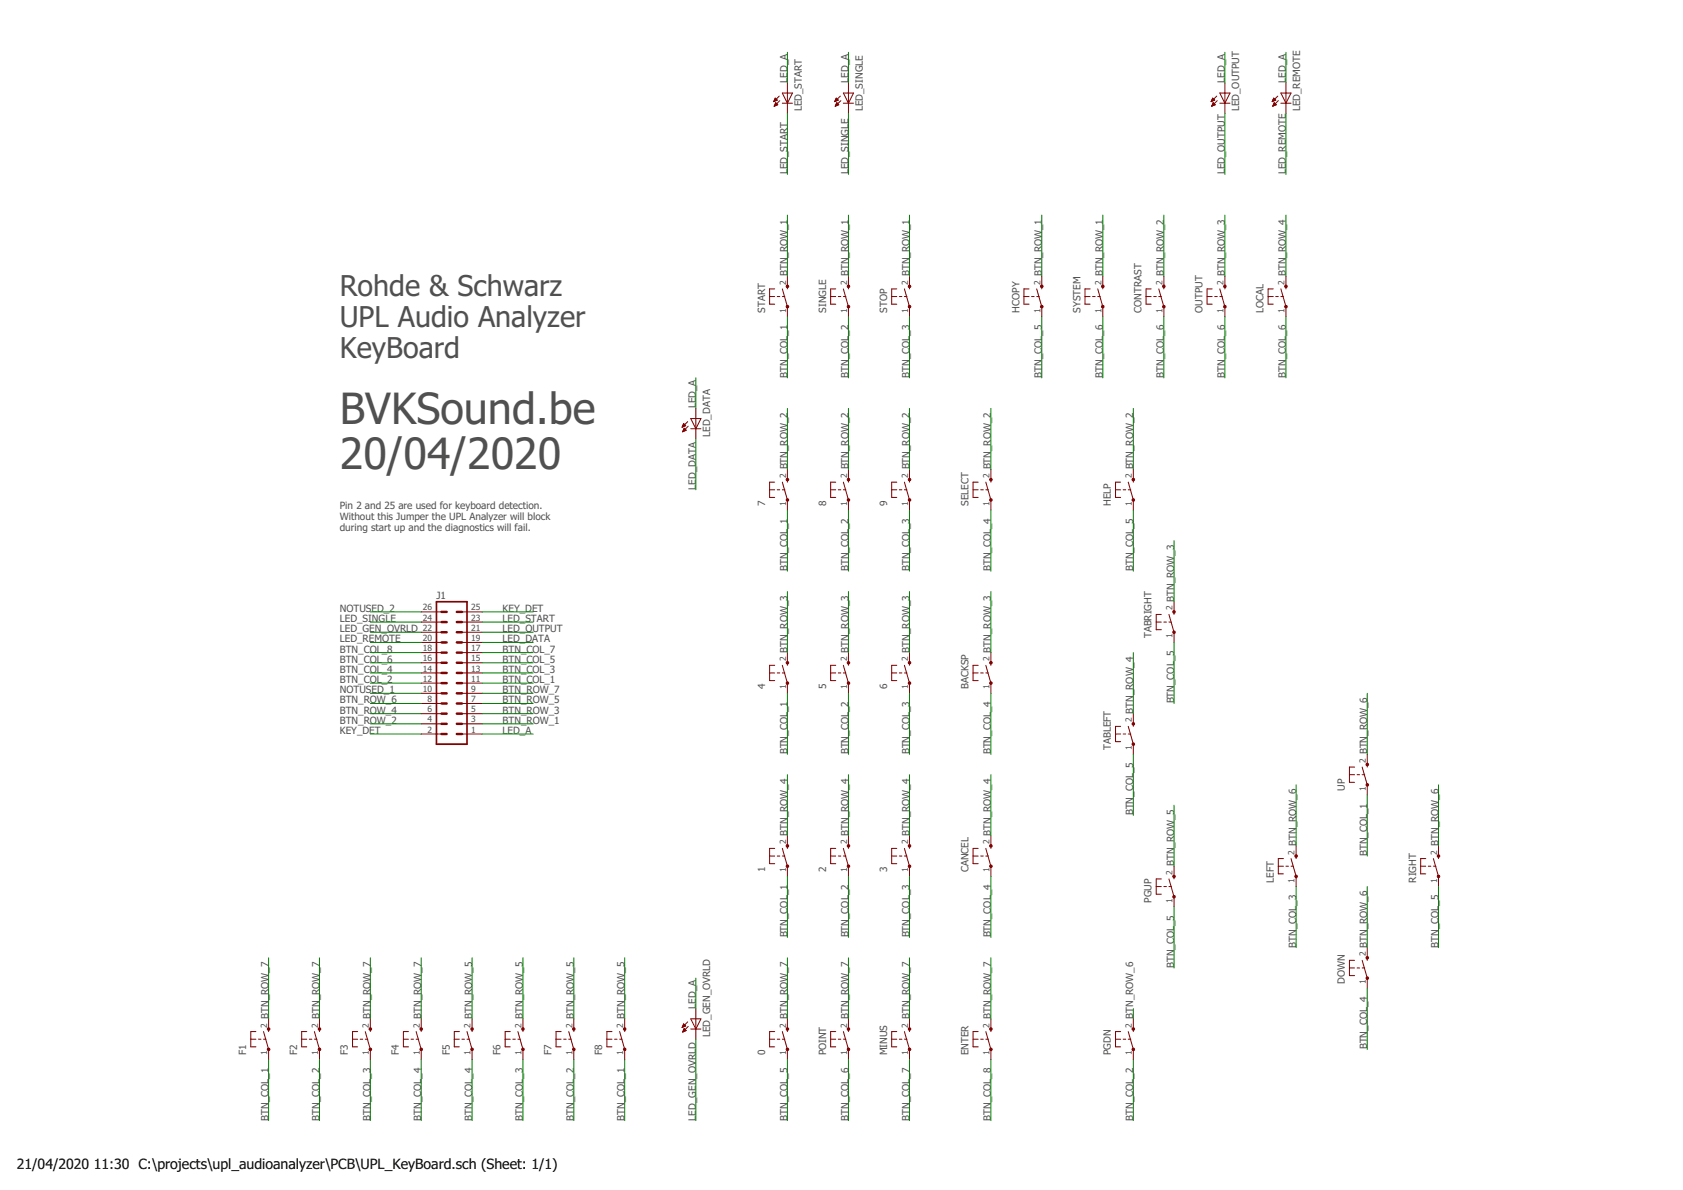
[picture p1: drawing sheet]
<svg xmlns="http://www.w3.org/2000/svg" width="420mm" height="297mm" viewBox="0 0 420 297" stroke-linecap="round" stroke-linejoin="round" font-family="sans-serif">
<defs><g id="words">
<g font-size="10.8" fill="#505050">
<text x="84.8" y="105.8">BVKSound.be</text>
<text x="84.8" y="117.2">20/04/2020</text>
</g>
<g font-size="7.2" fill="#505050">
<text x="84.8" y="74">Rohde &amp; Schwarz</text>
<text x="84.8" y="81.6">UPL Audio Analyzer</text>
<text x="84.8" y="89.2">KeyBoard</text>
</g>
<g font-size="3.5">
<text x="4.2" y="291.8">21/04/2020</text>
<text x="23.4" y="291.8">11:30 C:\projects\upl_audioanalyzer\PCB\UPL_KeyBoard.sch (Sheet: 1/1)</text>
</g>
<g font-size="2.5" fill="#505050">
<text x="196.6" y="20.7" transform="rotate(-90 196.6 20.7)">LED_A</text>
<text x="211.8" y="20.7" transform="rotate(-90 211.8 20.7)">LED_A</text>
<text x="305.8" y="20.7" transform="rotate(-90 305.8 20.7)">LED_A</text>
<text x="321" y="20.7" transform="rotate(-90 321 20.7)">LED_A</text>
<text x="200.1" y="27.8" transform="rotate(-90 200.1 27.8)">LED_START</text>
<text x="215.4" y="27.8" transform="rotate(-90 215.4 27.8)">LED_SINGLE</text>
<text x="309.3" y="27.8" transform="rotate(-90 309.3 27.8)">LED_OUTPUT</text>
<text x="324.6" y="27.8" transform="rotate(-90 324.6 27.8)">LED_REMOTE</text>
<text x="196.6" y="43.5" transform="rotate(-90 196.6 43.5)">LED_START</text>
<text x="211.8" y="43.5" transform="rotate(-90 211.8 43.5)">LED_SINGLE</text>
<text x="305.8" y="43.5" transform="rotate(-90 305.8 43.5)">LED_OUTPUT</text>
<text x="321" y="43.5" transform="rotate(-90 321 43.5)">LED_REMOTE</text>
<text x="196.6" y="68.9" transform="rotate(-90 196.6 68.9)">BTN_ROW_1</text>
<text x="211.8" y="68.9" transform="rotate(-90 211.8 68.9)">BTN_ROW_1</text>
<text x="227.1" y="68.9" transform="rotate(-90 227.1 68.9)">BTN_ROW_1</text>
<text x="260.1" y="68.9" transform="rotate(-90 260.1 68.9)">BTN_ROW_1</text>
<text x="275.3" y="68.9" transform="rotate(-90 275.3 68.9)">BTN_ROW_1</text>
<text x="290.5" y="68.9" transform="rotate(-90 290.5 68.9)">BTN_ROW_2</text>
<text x="305.8" y="68.9" transform="rotate(-90 305.8 68.9)">BTN_ROW_3</text>
<text x="321" y="68.9" transform="rotate(-90 321 68.9)">BTN_ROW_4</text>
<text x="191" y="78.1" transform="rotate(-90 191 78.1)">START</text>
<text x="206.2" y="78.1" transform="rotate(-90 206.2 78.1)">SINGLE</text>
<text x="221.5" y="78.1" transform="rotate(-90 221.5 78.1)">STOP</text>
<text x="254.5" y="78.1" transform="rotate(-90 254.5 78.1)">HCOPY</text>
<text x="269.7" y="78.1" transform="rotate(-90 269.7 78.1)">SYSTEM</text>
<text x="285" y="78.1" transform="rotate(-90 285 78.1)">CONTRAST</text>
<text x="300.2" y="78.1" transform="rotate(-90 300.2 78.1)">OUTPUT</text>
<text x="315.4" y="78.1" transform="rotate(-90 315.4 78.1)">LOCAL</text>
<text x="196.6" y="94.3" transform="rotate(-90 196.6 94.3)">BTN_COL_1</text>
<text x="211.8" y="94.3" transform="rotate(-90 211.8 94.3)">BTN_COL_2</text>
<text x="227.1" y="94.3" transform="rotate(-90 227.1 94.3)">BTN_COL_3</text>
<text x="260.1" y="94.3" transform="rotate(-90 260.1 94.3)">BTN_COL_5</text>
<text x="275.3" y="94.3" transform="rotate(-90 275.3 94.3)">BTN_COL_6</text>
<text x="290.5" y="94.3" transform="rotate(-90 290.5 94.3)">BTN_COL_6</text>
<text x="305.8" y="94.3" transform="rotate(-90 305.8 94.3)">BTN_COL_6</text>
<text x="321" y="94.3" transform="rotate(-90 321 94.3)">BTN_COL_6</text>
<text x="173.7" y="101.9" transform="rotate(-90 173.7 101.9)">LED_A</text>
<text x="177.3" y="109.1" transform="rotate(-90 177.3 109.1)">LED_DATA</text>
<text x="196.6" y="117.2" transform="rotate(-90 196.6 117.2)">BTN_ROW_2</text>
<text x="211.8" y="117.2" transform="rotate(-90 211.8 117.2)">BTN_ROW_2</text>
<text x="227.1" y="117.2" transform="rotate(-90 227.1 117.2)">BTN_ROW_2</text>
<text x="247.4" y="117.2" transform="rotate(-90 247.4 117.2)">BTN_ROW_2</text>
<text x="282.9" y="117.2" transform="rotate(-90 282.9 117.2)">BTN_ROW_2</text>
<text x="173.7" y="122.3" transform="rotate(-90 173.7 122.3)">LED_DATA</text>
<text x="84.8" y="127.1">Pin 2 and 25 are used for keyboard detection.</text>
<text x="84.8" y="129.8">Without this Jumper the UPL Analyzer will block</text>
<text x="191" y="126.3" transform="rotate(-90 191 126.3)">7</text>
<text x="206.2" y="126.3" transform="rotate(-90 206.2 126.3)">8</text>
<text x="221.5" y="126.3" transform="rotate(-90 221.5 126.3)">9</text>
<text x="241.8" y="126.3" transform="rotate(-90 241.8 126.3)">SELECT</text>
<text x="277.3" y="126.3" transform="rotate(-90 277.3 126.3)">HELP</text>
<text x="84.8" y="132.4">during start up and the diagnostics will fail.</text>
<text x="196.6" y="142.6" transform="rotate(-90 196.6 142.6)">BTN_COL_1</text>
<text x="211.8" y="142.6" transform="rotate(-90 211.8 142.6)">BTN_COL_2</text>
<text x="227.1" y="142.6" transform="rotate(-90 227.1 142.6)">BTN_COL_3</text>
<text x="247.4" y="142.6" transform="rotate(-90 247.4 142.6)">BTN_COL_4</text>
<text x="282.9" y="142.6" transform="rotate(-90 282.9 142.6)">BTN_COL_5</text>
<text x="109" y="149.4">J1</text>
<text x="84.8" y="155.3">LED_SINGLE</text>
<text x="84.8" y="152.7">NOTUSED_2</text>
<text x="125.5" y="152.7">KEY_DET</text>
<text x="125.5" y="155.3">LED_START</text>
<text x="293.1" y="150.2" transform="rotate(-90 293.1 150.2)">BTN_ROW_3</text>
<text x="84.8" y="160.4">LED_REMOTE</text>
<text x="84.8" y="157.8">LED_GEN_OVRLD</text>
<text x="125.5" y="160.4">LED_DATA</text>
<text x="125.5" y="157.8">LED_OUTPUT</text>
<text x="287.5" y="159.3" transform="rotate(-90 287.5 159.3)">TABRIGHT</text>
<text x="84.8" y="168">BTN_COL_4</text>
<text x="84.8" y="165.4">BTN_COL_6</text>
<text x="84.8" y="162.9">BTN_COL_8</text>
<text x="125.5" y="168">BTN_COL_3</text>
<text x="125.5" y="165.4">BTN_COL_5</text>
<text x="125.5" y="162.9">BTN_COL_7</text>
<text x="196.6" y="162.9" transform="rotate(-90 196.6 162.9)">BTN_ROW_3</text>
<text x="211.8" y="162.9" transform="rotate(-90 211.8 162.9)">BTN_ROW_3</text>
<text x="227.1" y="162.9" transform="rotate(-90 227.1 162.9)">BTN_ROW_3</text>
<text x="247.4" y="162.9" transform="rotate(-90 247.4 162.9)">BTN_ROW_3</text>
<text x="84.8" y="173.1">NOTUSED_1</text>
<text x="84.8" y="170.5">BTN_COL_2</text>
<text x="125.5" y="173.1">BTN_ROW_7</text>
<text x="125.5" y="170.5">BTN_COL_1</text>
<text x="191" y="172" transform="rotate(-90 191 172)">4</text>
<text x="206.2" y="172" transform="rotate(-90 206.2 172)">5</text>
<text x="221.5" y="172" transform="rotate(-90 221.5 172)">6</text>
<text x="241.8" y="172" transform="rotate(-90 241.8 172)">BACKSP</text>
<text x="84.8" y="175.6">BTN_ROW_6</text>
<text x="84.8" y="178.1">BTN_ROW_4</text>
<text x="125.5" y="178.1">BTN_ROW_3</text>
<text x="125.5" y="175.6">BTN_ROW_5</text>
<text x="282.9" y="178.1" transform="rotate(-90 282.9 178.1)">BTN_ROW_4</text>
<text x="293.1" y="175.6" transform="rotate(-90 293.1 175.6)">BTN_COL_5</text>
<text x="84.8" y="183.2">KEY_DET</text>
<text x="84.8" y="180.7">BTN_ROW_2</text>
<text x="125.5" y="183.2">LED_A</text>
<text x="125.5" y="180.7">BTN_ROW_1</text>
<text x="196.6" y="188.3" transform="rotate(-90 196.6 188.3)">BTN_COL_1</text>
<text x="211.8" y="188.3" transform="rotate(-90 211.8 188.3)">BTN_COL_2</text>
<text x="227.1" y="188.3" transform="rotate(-90 227.1 188.3)">BTN_COL_3</text>
<text x="247.4" y="188.3" transform="rotate(-90 247.4 188.3)">BTN_COL_4</text>
<text x="277.3" y="187.3" transform="rotate(-90 277.3 187.3)">TABLEFT</text>
<text x="341.3" y="188.3" transform="rotate(-90 341.3 188.3)">BTN_ROW_6</text>
<text x="335.8" y="197.4" transform="rotate(-90 335.8 197.4)">UP</text>
<text x="282.9" y="203.5" transform="rotate(-90 282.9 203.5)">BTN_COL_5</text>
<text x="196.6" y="208.6" transform="rotate(-90 196.6 208.6)">BTN_ROW_4</text>
<text x="211.8" y="208.6" transform="rotate(-90 211.8 208.6)">BTN_ROW_4</text>
<text x="227.1" y="208.6" transform="rotate(-90 227.1 208.6)">BTN_ROW_4</text>
<text x="247.4" y="208.6" transform="rotate(-90 247.4 208.6)">BTN_ROW_4</text>
<text x="323.6" y="211.1" transform="rotate(-90 323.6 211.1)">BTN_ROW_6</text>
<text x="341.3" y="213.7" transform="rotate(-90 341.3 213.7)">BTN_COL_1</text>
<text x="359.1" y="211.1" transform="rotate(-90 359.1 211.1)">BTN_ROW_6</text>
<text x="191" y="217.8" transform="rotate(-90 191 217.8)">1</text>
<text x="206.2" y="217.8" transform="rotate(-90 206.2 217.8)">2</text>
<text x="221.5" y="217.8" transform="rotate(-90 221.5 217.8)">3</text>
<text x="241.8" y="217.8" transform="rotate(-90 241.8 217.8)">CANCEL</text>
<text x="293.1" y="216.2" transform="rotate(-90 293.1 216.2)">BTN_ROW_5</text>
<text x="318" y="220.3" transform="rotate(-90 318 220.3)">LEFT</text>
<text x="353.5" y="220.3" transform="rotate(-90 353.5 220.3)">RIGHT</text>
<text x="287.5" y="225.4" transform="rotate(-90 287.5 225.4)">PGUP</text>
<text x="196.6" y="234" transform="rotate(-90 196.6 234)">BTN_COL_1</text>
<text x="211.8" y="234" transform="rotate(-90 211.8 234)">BTN_COL_2</text>
<text x="227.1" y="234" transform="rotate(-90 227.1 234)">BTN_COL_3</text>
<text x="247.4" y="234" transform="rotate(-90 247.4 234)">BTN_COL_4</text>
<text x="323.6" y="236.5" transform="rotate(-90 323.6 236.5)">BTN_COL_3</text>
<text x="341.3" y="236.5" transform="rotate(-90 341.3 236.5)">BTN_ROW_6</text>
<text x="359.1" y="236.5" transform="rotate(-90 359.1 236.5)">BTN_COL_5</text>
<text x="293.1" y="241.6" transform="rotate(-90 293.1 241.6)">BTN_COL_5</text>
<text x="335.8" y="245.7" transform="rotate(-90 335.8 245.7)">DOWN</text>
<text x="173.7" y="251.8" transform="rotate(-90 173.7 251.8)">LED_A</text>
<text x="67.1" y="254.3" transform="rotate(-90 67.1 254.3)">BTN_ROW_7</text>
<text x="79.8" y="254.3" transform="rotate(-90 79.8 254.3)">BTN_ROW_7</text>
<text x="92.5" y="254.3" transform="rotate(-90 92.5 254.3)">BTN_ROW_7</text>
<text x="105.2" y="254.3" transform="rotate(-90 105.2 254.3)">BTN_ROW_7</text>
<text x="117.9" y="254.3" transform="rotate(-90 117.9 254.3)">BTN_ROW_5</text>
<text x="130.5" y="254.3" transform="rotate(-90 130.5 254.3)">BTN_ROW_5</text>
<text x="143.2" y="254.3" transform="rotate(-90 143.2 254.3)">BTN_ROW_5</text>
<text x="155.9" y="254.3" transform="rotate(-90 155.9 254.3)">BTN_ROW_5</text>
<text x="196.6" y="254.3" transform="rotate(-90 196.6 254.3)">BTN_ROW_7</text>
<text x="211.8" y="254.3" transform="rotate(-90 211.8 254.3)">BTN_ROW_7</text>
<text x="227.1" y="254.3" transform="rotate(-90 227.1 254.3)">BTN_ROW_7</text>
<text x="247.4" y="254.3" transform="rotate(-90 247.4 254.3)">BTN_ROW_7</text>
<text x="282.9" y="254.3" transform="rotate(-90 282.9 254.3)">BTN_ROW_6</text>
<text x="61.5" y="263.5" transform="rotate(-90 61.5 263.5)">F1</text>
<text x="74.2" y="263.5" transform="rotate(-90 74.2 263.5)">F2</text>
<text x="86.9" y="263.5" transform="rotate(-90 86.9 263.5)">F3</text>
<text x="99.6" y="263.5" transform="rotate(-90 99.6 263.5)">F4</text>
<text x="112.3" y="263.5" transform="rotate(-90 112.3 263.5)">F5</text>
<text x="125" y="263.5" transform="rotate(-90 125 263.5)">F6</text>
<text x="137.7" y="263.5" transform="rotate(-90 137.7 263.5)">F7</text>
<text x="150.4" y="263.5" transform="rotate(-90 150.4 263.5)">F8</text>
<text x="177.3" y="258.9" transform="rotate(-90 177.3 258.9)">LED_GEN_OVRLD</text>
<text x="191" y="263.5" transform="rotate(-90 191 263.5)">0</text>
<text x="206.2" y="263.5" transform="rotate(-90 206.2 263.5)">POINT</text>
<text x="221.5" y="263.5" transform="rotate(-90 221.5 263.5)">MINUS</text>
<text x="241.8" y="263.5" transform="rotate(-90 241.8 263.5)">ENTER</text>
<text x="277.3" y="263.5" transform="rotate(-90 277.3 263.5)">PGDN</text>
<text x="341.3" y="261.9" transform="rotate(-90 341.3 261.9)">BTN_COL_4</text>
<text x="67.1" y="279.7" transform="rotate(-90 67.1 279.7)">BTN_COL_1</text>
<text x="79.8" y="279.7" transform="rotate(-90 79.8 279.7)">BTN_COL_2</text>
<text x="92.5" y="279.7" transform="rotate(-90 92.5 279.7)">BTN_COL_3</text>
<text x="105.2" y="279.7" transform="rotate(-90 105.2 279.7)">BTN_COL_4</text>
<text x="117.9" y="279.7" transform="rotate(-90 117.9 279.7)">BTN_COL_4</text>
<text x="130.5" y="279.7" transform="rotate(-90 130.5 279.7)">BTN_COL_3</text>
<text x="143.2" y="279.7" transform="rotate(-90 143.2 279.7)">BTN_COL_2</text>
<text x="155.9" y="279.7" transform="rotate(-90 155.9 279.7)">BTN_COL_1</text>
<text x="173.7" y="279.7" transform="rotate(-90 173.7 279.7)">LED_GEN_OVRLD</text>
<text x="196.6" y="279.7" transform="rotate(-90 196.6 279.7)">BTN_COL_5</text>
<text x="211.8" y="279.7" transform="rotate(-90 211.8 279.7)">BTN_COL_6</text>
<text x="227.1" y="279.7" transform="rotate(-90 227.1 279.7)">BTN_COL_7</text>
<text x="247.4" y="279.7" transform="rotate(-90 247.4 279.7)">BTN_COL_8</text>
<text x="282.9" y="279.7" transform="rotate(-90 282.9 279.7)">BTN_COL_2</text>
</g>
<g font-size="2.1" fill="#505050">
<text x="196.2" y="71.1" transform="rotate(-90 196.2 71.1)">2</text>
<text x="211.5" y="71.1" transform="rotate(-90 211.5 71.1)">2</text>
<text x="226.7" y="71.1" transform="rotate(-90 226.7 71.1)">2</text>
<text x="259.7" y="71.1" transform="rotate(-90 259.7 71.1)">2</text>
<text x="275" y="71.1" transform="rotate(-90 275 71.1)">2</text>
<text x="290.2" y="71.1" transform="rotate(-90 290.2 71.1)">2</text>
<text x="305.4" y="71.1" transform="rotate(-90 305.4 71.1)">2</text>
<text x="320.7" y="71.1" transform="rotate(-90 320.7 71.1)">2</text>
<text x="196.2" y="78.1" transform="rotate(-90 196.2 78.1)">1</text>
<text x="211.5" y="78.1" transform="rotate(-90 211.5 78.1)">1</text>
<text x="226.7" y="78.1" transform="rotate(-90 226.7 78.1)">1</text>
<text x="259.7" y="78.1" transform="rotate(-90 259.7 78.1)">1</text>
<text x="275" y="78.1" transform="rotate(-90 275 78.1)">1</text>
<text x="290.2" y="78.1" transform="rotate(-90 290.2 78.1)">1</text>
<text x="305.4" y="78.1" transform="rotate(-90 305.4 78.1)">1</text>
<text x="320.7" y="78.1" transform="rotate(-90 320.7 78.1)">1</text>
<text x="196.2" y="119.4" transform="rotate(-90 196.2 119.4)">2</text>
<text x="211.5" y="119.4" transform="rotate(-90 211.5 119.4)">2</text>
<text x="226.7" y="119.4" transform="rotate(-90 226.7 119.4)">2</text>
<text x="247" y="119.4" transform="rotate(-90 247 119.4)">2</text>
<text x="282.6" y="119.4" transform="rotate(-90 282.6 119.4)">2</text>
<text x="196.2" y="126.3" transform="rotate(-90 196.2 126.3)">1</text>
<text x="211.5" y="126.3" transform="rotate(-90 211.5 126.3)">1</text>
<text x="226.7" y="126.3" transform="rotate(-90 226.7 126.3)">1</text>
<text x="247" y="126.3" transform="rotate(-90 247 126.3)">1</text>
<text x="282.6" y="126.3" transform="rotate(-90 282.6 126.3)">1</text>
<text x="105.6" y="154.9">24</text>
<text x="105.6" y="152.4">26</text>
<text x="117.6" y="154.9">23</text>
<text x="117.6" y="152.4">25</text>
<text x="292.7" y="152.4" transform="rotate(-90 292.7 152.4)">2</text>
<text x="105.6" y="160">20</text>
<text x="105.6" y="157.5">22</text>
<text x="117.6" y="160">19</text>
<text x="117.6" y="157.5">21</text>
<text x="292.7" y="159.3" transform="rotate(-90 292.7 159.3)">1</text>
<text x="105.6" y="167.6">14</text>
<text x="105.6" y="165.1">16</text>
<text x="105.6" y="162.5">18</text>
<text x="117.6" y="167.6">13</text>
<text x="117.6" y="165.1">15</text>
<text x="117.6" y="162.5">17</text>
<text x="196.2" y="165.1" transform="rotate(-90 196.2 165.1)">2</text>
<text x="211.5" y="165.1" transform="rotate(-90 211.5 165.1)">2</text>
<text x="226.7" y="165.1" transform="rotate(-90 226.7 165.1)">2</text>
<text x="247" y="165.1" transform="rotate(-90 247 165.1)">2</text>
<text x="105.6" y="172.7">10</text>
<text x="105.6" y="170.2">12</text>
<text x="117.6" y="172.7">9</text>
<text x="117.6" y="170.2">11</text>
<text x="196.2" y="172" transform="rotate(-90 196.2 172)">1</text>
<text x="211.5" y="172" transform="rotate(-90 211.5 172)">1</text>
<text x="226.7" y="172" transform="rotate(-90 226.7 172)">1</text>
<text x="247" y="172" transform="rotate(-90 247 172)">1</text>
<text x="106.7" y="177.8">6</text>
<text x="106.7" y="175.2">8</text>
<text x="117.6" y="177.8">5</text>
<text x="117.6" y="175.2">7</text>
<text x="106.7" y="182.9">2</text>
<text x="106.7" y="180.3">4</text>
<text x="117.6" y="182.9">1</text>
<text x="117.6" y="180.3">3</text>
<text x="282.6" y="180.3" transform="rotate(-90 282.6 180.3)">2</text>
<text x="282.6" y="187.3" transform="rotate(-90 282.6 187.3)">1</text>
<text x="341" y="190.5" transform="rotate(-90 341 190.5)">2</text>
<text x="341" y="197.4" transform="rotate(-90 341 197.4)">1</text>
<text x="196.2" y="210.8" transform="rotate(-90 196.2 210.8)">2</text>
<text x="211.5" y="210.8" transform="rotate(-90 211.5 210.8)">2</text>
<text x="226.7" y="210.8" transform="rotate(-90 226.7 210.8)">2</text>
<text x="247" y="210.8" transform="rotate(-90 247 210.8)">2</text>
<text x="323.2" y="213.3" transform="rotate(-90 323.2 213.3)">2</text>
<text x="358.8" y="213.3" transform="rotate(-90 358.8 213.3)">2</text>
<text x="196.2" y="217.7" transform="rotate(-90 196.2 217.7)">1</text>
<text x="211.5" y="217.7" transform="rotate(-90 211.5 217.7)">1</text>
<text x="226.7" y="217.7" transform="rotate(-90 226.7 217.7)">1</text>
<text x="247" y="217.7" transform="rotate(-90 247 217.7)">1</text>
<text x="292.7" y="218.4" transform="rotate(-90 292.7 218.4)">2</text>
<text x="323.2" y="220.3" transform="rotate(-90 323.2 220.3)">1</text>
<text x="358.8" y="220.3" transform="rotate(-90 358.8 220.3)">1</text>
<text x="292.7" y="225.4" transform="rotate(-90 292.7 225.4)">1</text>
<text x="341" y="238.7" transform="rotate(-90 341 238.7)">2</text>
<text x="341" y="245.7" transform="rotate(-90 341 245.7)">1</text>
<text x="66.7" y="256.5" transform="rotate(-90 66.7 256.5)">2</text>
<text x="79.4" y="256.5" transform="rotate(-90 79.4 256.5)">2</text>
<text x="92.1" y="256.5" transform="rotate(-90 92.1 256.5)">2</text>
<text x="104.8" y="256.5" transform="rotate(-90 104.8 256.5)">2</text>
<text x="117.5" y="256.5" transform="rotate(-90 117.5 256.5)">2</text>
<text x="130.2" y="256.5" transform="rotate(-90 130.2 256.5)">2</text>
<text x="142.9" y="256.5" transform="rotate(-90 142.9 256.5)">2</text>
<text x="155.6" y="256.5" transform="rotate(-90 155.6 256.5)">2</text>
<text x="196.2" y="256.5" transform="rotate(-90 196.2 256.5)">2</text>
<text x="211.5" y="256.5" transform="rotate(-90 211.5 256.5)">2</text>
<text x="226.7" y="256.5" transform="rotate(-90 226.7 256.5)">2</text>
<text x="247" y="256.5" transform="rotate(-90 247 256.5)">2</text>
<text x="282.6" y="256.5" transform="rotate(-90 282.6 256.5)">2</text>
<text x="66.7" y="263.5" transform="rotate(-90 66.7 263.5)">1</text>
<text x="79.4" y="263.5" transform="rotate(-90 79.4 263.5)">1</text>
<text x="92.1" y="263.5" transform="rotate(-90 92.1 263.5)">1</text>
<text x="104.8" y="263.5" transform="rotate(-90 104.8 263.5)">1</text>
<text x="117.5" y="263.5" transform="rotate(-90 117.5 263.5)">1</text>
<text x="130.2" y="263.5" transform="rotate(-90 130.2 263.5)">1</text>
<text x="142.9" y="263.5" transform="rotate(-90 142.9 263.5)">1</text>
<text x="155.6" y="263.5" transform="rotate(-90 155.6 263.5)">1</text>
<text x="196.2" y="263.5" transform="rotate(-90 196.2 263.5)">1</text>
<text x="211.5" y="263.5" transform="rotate(-90 211.5 263.5)">1</text>
<text x="226.7" y="263.5" transform="rotate(-90 226.7 263.5)">1</text>
<text x="247" y="263.5" transform="rotate(-90 247 263.5)">1</text>
<text x="282.6" y="263.5" transform="rotate(-90 282.6 263.5)">1</text>
</g>
</g></defs>
<g fill="none" stroke="#800000" stroke-width=".25">
<path d="M193.2 25.3h.1M193.2 25.2h.3M193.3 25.1h.5M193.3 26.4h.2M193.3 25h.7M193.4 24.8h.5M193.4 26.3h.4M193.4 26.2h.7M193.4 24.7h.4M193.5 24.6h.2M193.5 26.1h.6M193.5 24.5l.5 .5-.9 .4z"/>
<path d="M193.5 25.9h.5M193.6 25.8h.2M193.6 25.7h.1M193.7 25.6l.5 .5-.9 .4zM194.5 24l-1.4 1.4M194.7 25.1l-1.4 1.4M195.3 23.2h2.5l-1.2 2.6zM195.3 25.8h2.5M196.6 20.7v7.6M208.4 25.3h.1M208.5 25.2h.3M208.5 25.1h.6"/>
<path d="M208.6 26.4h.2M208.6 25h.7M208.6 24.8h.5M208.6 26.3h.4M208.7 24.7h.3M208.7 26.2h.6M208.7 24.6h.2M208.7 26.1h.6M208.8 25.9h.4M208.8 24.5l.5 .5-.9 .4zM208.8 25.8h.3M208.9 25.7h.1"/>
<path d="M208.9 25.6l.5 .5-.9 .4zM209.8 24l-1.4 1.4M209.9 25.1l-1.4 1.4M210.5 25.8h2.6M210.5 23.2h2.6l-1.3 2.6zM211.8 20.7v7.6M302.4 25.3h.1M302.4 25.2h.3M302.5 25.1h.5M302.5 25h.7M302.5 26.4h.2M302.6 24.8h.5"/>
<path d="M302.6 26.3h.4M302.6 24.7h.4M302.6 26.2h.7M302.7 24.6h.2M302.7 26.1h.6M302.7 25.9h.5M302.7 24.5l.6 .5-.9 .4zM302.8 25.8h.2M302.8 25.7h.1M302.9 25.6l.5 .5-.9 .4zM303.8 24l-1.4 1.4M303.9 25.1l-1.4 1.4"/>
<path d="M304.5 25.8h2.6M304.5 23.2h2.6l-1.3 2.6zM305.8 20.7v7.6M317.6 25.3h.1M317.7 25.2h.3M317.7 25.1h.6M317.8 25h.7M317.8 26.4h.2M317.8 24.8h.5M317.8 26.3h.4M317.9 24.7h.3M317.9 26.2h.6"/>
<path d="M317.9 24.6h.2M317.9 26.1h.6M318 25.9h.4M318 24.5l.5 .5-.9 .4zM318 25.8h.3M318.1 25.7h.1M318.1 25.6l.5 .5-.9 .4zM319 24l-1.4 1.4M319.1 25.1l-1.4 1.4M319.8 25.8h2.5M319.8 23.2h2.5l-1.3 2.6zM321 20.7v7.6"/>
<path d="M192.1 74h1.3M193.4 72.1h-1.3v3.8h1.3M194 74h.7M195.3 72.1l1.3 4.5v2.5M195.3 74h.6M196.6 68.9v3.2M207.4 74h1.2M208.6 72.1h-1.2v3.8h1.2M209.3 74h.6M210.5 74h.7M210.5 72.1l1.3 4.5v2.5M211.8 68.9v3.2"/>
<path d="M222.6 74h1.3M223.9 72.1h-1.3v3.8h1.3M224.5 74h.6M225.8 74h.6M225.8 72.1l1.3 4.5v2.5M227.1 68.9v3.2M255.6 74h1.3M256.9 72.1h-1.3v3.8h1.3M257.5 74h.7M258.8 74h.6M258.8 72.1l1.3 4.5v2.5M260.1 68.9v3.2"/>
<path d="M270.9 74h1.2M272.1 72.1h-1.2v3.8h1.2M272.8 74h.6M274 74h.7M274 72.1l1.3 4.5v2.5M275.3 68.9v3.2M286.1 74h1.3M287.4 72.1h-1.3v3.8h1.3M288 74h.6M289.3 74h.6M289.3 72.1l1.3 4.5v2.5M290.6 68.9v3.2"/>
<path d="M301.3 74h1.3M302.6 72.1h-1.3v3.8h1.3M303.3 74h.6M304.5 74h.7M304.5 72.1l1.3 4.5v2.5M305.8 68.9v3.2M316.6 74h1.3M317.9 72.1h-1.3v3.8h1.3M318.5 74h.6M319.8 74h.6M319.8 72.1l1.2 4.5v2.5M321 68.9v3.2"/>
<path d="M170.3 106.6h.1M170.3 106.5h.3M170.4 106.4h.5M170.5 106.3h.7M170.5 107.7h.1M170.5 106.2h.6M170.5 107.6h.4M170.6 106h.3M170.6 107.5h.6M170.6 105.9h.2M170.6 107.4h.7M170.7 105.8h.1"/>
<path d="M170.7 107.2h.4M170.7 107.1h.3M170.8 107h.1M170.8 106.9l.5 .5-.9 .4zM171.2 106.3l-.5-.6-.4 .9M171.2 106.3l-.9 .3M171.7 105.2l-1.4 1.4M171.8 106.4l-1.4 1.4M172.4 104.5h2.6l-1.3 2.5zM172.4 107h2.6M173.7 101.9v7.7M196.6 117.2v3.2"/>
<path d="M211.8 117.2v3.2M227.1 117.2v3.2M247.4 117.2v3.2M282.9 117.2v3.2M192.1 122.3h1.3M193.4 120.4h-1.3v3.8h1.3M194 122.3h.7M195.3 120.4l1.3 4.4v2.5M195.3 122.3h.6M207.4 122.3h1.2M208.6 120.4h-1.2v3.8h1.2M209.3 122.3h.6"/>
<path d="M210.5 120.4l1.3 4.4v2.5M210.5 122.3h.7M222.6 122.3h1.3M223.9 120.4h-1.3v3.8h1.3M224.5 122.3h.6M225.8 120.4l1.3 4.4v2.5M225.8 122.3h.6M242.9 122.3h1.3M244.2 120.4h-1.3v3.8h1.3M244.8 122.3h.7M246.1 122.3h.6M246.1 120.4l1.3 4.4v2.5"/>
<path d="M278.5 122.3h1.3M279.8 120.4h-1.3v3.8h1.3M280.4 122.3h.6M281.7 122.3h.6M281.7 120.4l1.2 4.4v2.5M105.2 157.8h5M105.2 155.3h5M105.2 152.7h5M115.3 157.8h5.1M115.3 155.3h5.1M115.3 152.7h5.1M288.6 155.3h1.3"/>
<path d="M289.9 153.4h-1.3v3.8h1.3M290.6 155.3h.6M291.8 155.3h.7M291.8 153.4l1.3 4.4v2.6M293.1 150.2v3.2M105.2 178.1h5M105.2 175.6h5M105.2 173.1h5M105.2 170.5h5M105.2 168h5M105.2 165.4h5M105.2 162.9h5"/>
<path d="M105.2 160.4h5M115.3 178.1h5.1M115.3 175.6h5.1M115.3 173.1h5.1M115.3 170.5h5.1M115.3 168h5.1M115.3 165.4h5.1M115.3 162.9h5.1M115.3 160.4h5.1M192.1 168h1.3M193.4 166.1h-1.3v3.8h1.3M194 168h.7"/>
<path d="M195.3 166.1l1.3 4.4v2.6M195.3 168h.6M196.6 162.9v3.2M207.4 168h1.2M208.6 166.1h-1.2v3.8h1.2M209.3 168h.6M210.5 168h.7M210.5 166.1l1.3 4.4v2.6M211.8 162.9v3.2M222.6 168h1.3M223.9 166.1h-1.3v3.8h1.3M224.5 168h.6"/>
<path d="M225.8 168h.6M225.8 166.1l1.3 4.4v2.6M227.1 162.9v3.2M242.9 168h1.3M244.2 166.1h-1.3v3.8h1.3M244.8 168h.7M246.1 168h.6M246.1 166.1l1.3 4.4v2.6M247.4 162.9v3.2M282.9 178.1v3.2M105.2 183.2h5M105.2 180.7h5"/>
<path d="M115.3 183.2h5.1M115.3 180.7h5.1M278.5 183.2h1.3M279.8 181.3h-1.3v3.8h1.3M280.4 183.2h.6M281.7 183.2h.6M281.7 181.3l1.2 4.5v2.5M336.9 193.4h1.3M338.2 191.5h-1.3v3.8h1.3M338.8 193.4h.6M340.1 191.5l1.2 4.4v2.6M340.1 193.4h.6"/>
<path d="M341.3 188.3v3.2M192.1 213.7h1.3M193.4 211.8h-1.3v3.8h1.3M194 213.7h.7M195.3 211.8l1.3 4.4v2.6M195.3 213.7h.6M196.6 208.6v3.2M207.4 213.7h1.2M208.6 211.8h-1.2v3.8h1.2M209.3 213.7h.6M210.5 211.8l1.3 4.4v2.6M210.5 213.7h.7"/>
<path d="M211.8 208.6v3.2M222.6 213.7h1.3M223.9 211.8h-1.3v3.8h1.3M224.5 213.7h.6M225.8 211.8l1.3 4.4v2.6M225.8 213.7h.6M227.1 208.6v3.2M242.9 213.7h1.3M244.2 211.8h-1.3v3.8h1.3M244.8 213.7h.7M246.1 211.8l1.3 4.4v2.6M246.1 213.7h.6"/>
<path d="M247.4 208.6v3.2M289.9 219.4h-1.3v3.8h1.3M291.8 219.4l1.3 4.4v2.6M293.1 216.2v3.2M319.1 216.2h1.3M320.4 214.3h-1.3v3.8h1.3M321 216.2h.7M322.3 214.3l1.3 4.5v2.5M322.3 216.2h.6M323.6 211.1v3.2M354.7 216.2h1.2M355.9 214.3h-1.2v3.8h1.2"/>
<path d="M356.6 216.2h.6M357.8 216.2h.7M357.8 214.3l1.3 4.5v2.5M359.1 211.1v3.2M288.6 221.3h1.3M290.6 221.3h.6M291.8 221.3h.7M338.2 239.7h-1.3v3.8h1.3M340.1 239.7l1.2 4.5v2.5M341.3 236.5v3.2M62.6 259.4h1.3M63.9 257.5h-1.3v3.8h1.3"/>
<path d="M64.5 259.4h.7M65.8 259.4h.6M65.8 257.5l1.3 4.4v2.6M67.1 254.3v3.2M75.3 259.4h1.3M76.6 257.5h-1.3v3.8h1.3M77.2 259.4h.7M78.5 259.4h.6M78.5 257.5l1.3 4.4v2.6M79.8 254.3v3.2M88 259.4h1.3M89.3 257.5h-1.3v3.8h1.3"/>
<path d="M89.9 259.4h.7M91.2 259.4h.6M91.2 257.5l1.3 4.4v2.6M92.5 254.3v3.2M100.7 259.4h1.3M102 257.5h-1.3v3.8h1.3M102.6 259.4h.7M103.9 259.4h.6M103.9 257.5l1.3 4.4v2.6M105.2 254.3v3.2M113.4 259.4h1.3M114.7 257.5h-1.3v3.8h1.3"/>
<path d="M115.3 259.4h.7M116.6 259.4h.6M116.6 257.5l1.3 4.4v2.6M117.9 254.3v3.2M126.1 259.4h1.3M127.4 257.5h-1.3v3.8h1.3M128 259.4h.7M129.3 259.4h.6M129.3 257.5l1.3 4.4v2.6M130.6 254.3v3.2M138.8 259.4h1.3M140.1 257.5h-1.3v3.8h1.3"/>
<path d="M140.7 259.4h.7M142 259.4h.6M142 257.5l1.3 4.4v2.6M143.3 254.3v3.2M151.5 259.4h1.3M152.8 257.5h-1.3v3.8h1.3M153.4 259.4h.7M154.7 259.4h.6M154.7 257.5l1.3 4.4v2.6M156 254.3v3.2M170.3 256.5h.1M170.3 256.3h.3"/>
<path d="M170.4 256.2h.5M170.5 257.5h.1M170.5 256.1h.7M170.5 256h.5M170.5 257.4h.4M170.6 255.8h.3M170.6 257.3h.6M170.6 255.7h.2M170.6 257.2h.6M170.7 255.6l-.4 .9M170.7 255.6l.5 .5M170.7 255.6h.1"/>
<path d="M170.7 257h.4M170.7 256.9h.3M170.8 256.8h.1M170.8 256.7l.5 .5-.9 .4zM171.2 256.1l-.9 .4M171.7 255.1l-1.4 1.4M171.8 256.2l-1.4 1.4M172.4 254.3h2.6l-1.3 2.6zM172.4 256.9h2.6M173.7 251.8v7.6M192.1 259.4h1.3M193.4 257.5h-1.3v3.8h1.3"/>
<path d="M194 259.4h.7M195.3 257.5l1.3 4.4v2.6M195.3 259.4h.6M196.6 254.3v3.2M207.4 259.4h1.2M208.6 257.5h-1.2v3.8h1.2M209.3 259.4h.6M210.5 257.5l1.3 4.4v2.6M210.5 259.4h.7M211.8 254.3v3.2M222.6 259.4h1.3M223.9 257.5h-1.3v3.8h1.3"/>
<path d="M224.5 259.4h.6M225.8 257.5l1.3 4.4v2.6M225.8 259.4h.6M227.1 254.3v3.2M242.9 259.4h1.3M244.2 257.5h-1.3v3.8h1.3M244.8 259.4h.7M246.1 257.5l1.3 4.4v2.6M246.1 259.4h.6M247.4 254.3v3.2M278.5 259.4h1.3M279.8 257.5h-1.3v3.8h1.3"/>
<path d="M280.4 259.4h.6M281.7 259.4h.6M281.7 257.5l1.2 4.4v2.6M282.9 254.3v3.2M336.9 241.6h1.3M338.8 241.6h.6M340.1 241.6h.6"/>
</g>
<g fill="#800000" stroke="#800000" stroke-width=".25">
<path d="M196.3 76.3h.5v.5h-.5z" fill-rule="evenodd"/>
<path d="M211.6 76.3h.4v.5h-.4z" fill-rule="evenodd"/>
<path d="M226.8 76.3h.5v.5h-.5z" fill-rule="evenodd"/>
<path d="M259.8 76.3h.5v.5h-.5z" fill-rule="evenodd"/>
<path d="M275.1 76.3h.4v.5h-.4z" fill-rule="evenodd"/>
<path d="M290.3 76.3h.5v.5h-.5z" fill-rule="evenodd"/>
<path d="M305.6 76.3h.4v.5h-.4z" fill-rule="evenodd"/>
<path d="M320.8 76.3h.5v.5h-.5z" fill-rule="evenodd"/>
<path d="M196.3 210.9h.5v.5h-.5z" fill-rule="evenodd"/>
<path d="M211.6 210.9h.4v.5h-.4z" fill-rule="evenodd"/>
<path d="M226.8 210.9h.5v.5h-.5z" fill-rule="evenodd"/>
<path d="M247.1 210.9h.5v.5h-.5z" fill-rule="evenodd"/>
<circle cx="196.6" cy="71.5" r=".33"/>
<circle cx="211.8" cy="71.5" r=".33"/>
<circle cx="227.1" cy="71.5" r=".33"/>
<circle cx="260.1" cy="71.5" r=".33"/>
<circle cx="275.3" cy="71.5" r=".33"/>
<circle cx="290.6" cy="71.5" r=".33"/>
<circle cx="305.8" cy="71.5" r=".33"/>
<circle cx="321" cy="71.5" r=".33"/>
<circle cx="196.6" cy="124.8" r=".32"/>
<circle cx="196.6" cy="119.7" r=".32"/>
<circle cx="211.8" cy="124.8" r=".32"/>
<circle cx="211.8" cy="119.7" r=".32"/>
<circle cx="227.1" cy="124.8" r=".32"/>
<circle cx="227.1" cy="119.7" r=".32"/>
<circle cx="247.4" cy="124.8" r=".33"/>
<circle cx="247.4" cy="119.7" r=".33"/>
<circle cx="196.6" cy="170.5" r=".33"/>
<circle cx="196.6" cy="165.4" r=".33"/>
<circle cx="211.8" cy="170.5" r=".33"/>
<circle cx="211.8" cy="165.4" r=".33"/>
<circle cx="227.1" cy="170.5" r=".33"/>
<circle cx="227.1" cy="165.4" r=".33"/>
<circle cx="247.4" cy="170.5" r=".33"/>
<circle cx="247.4" cy="165.4" r=".33"/>
<circle cx="196.6" cy="216.2" r=".32"/>
<circle cx="211.8" cy="216.2" r=".32"/>
<circle cx="227.1" cy="216.2" r=".32"/>
<circle cx="247.4" cy="216.2" r=".33"/>
<circle cx="196.6" cy="261.9" r=".33"/>
<circle cx="196.6" cy="256.9" r=".32"/>
<circle cx="211.8" cy="261.9" r=".33"/>
<circle cx="211.8" cy="256.9" r=".32"/>
<circle cx="227.1" cy="261.9" r=".33"/>
<circle cx="227.1" cy="256.9" r=".32"/>
<circle cx="247.4" cy="261.9" r=".33"/>
<circle cx="247.4" cy="256.9" r=".33"/>
<circle cx="282.9" cy="124.8" r=".33"/>
<circle cx="282.9" cy="119.7" r=".33"/>
<circle cx="293.1" cy="157.8" r=".33"/>
<circle cx="293.1" cy="152.7" r=".33"/>
<circle cx="282.9" cy="185.8" r=".33"/>
<circle cx="282.9" cy="180.7" r=".33"/>
<circle cx="293.1" cy="223.8" r=".33"/>
<circle cx="293.1" cy="218.8" r=".33"/>
<circle cx="282.9" cy="261.9" r=".33"/>
<circle cx="282.9" cy="256.9" r=".33"/>
<circle cx="323.6" cy="218.8" r=".33"/>
<circle cx="323.6" cy="213.7" r=".33"/>
<circle cx="359.1" cy="218.8" r=".32"/>
<circle cx="359.1" cy="213.7" r=".32"/>
<circle cx="341.3" cy="195.9" r=".33"/>
<circle cx="341.3" cy="190.8" r=".33"/>
<circle cx="341.3" cy="244.2" r=".32"/>
<circle cx="341.3" cy="239.1" r=".32"/>
<circle cx="67.1" cy="261.9" r=".33"/>
<circle cx="67" cy="256.9" r=".33"/>
<circle cx="79.8" cy="261.9" r=".33"/>
<circle cx="79.7" cy="256.9" r=".33"/>
<circle cx="92.5" cy="261.9" r=".33"/>
<circle cx="92.4" cy="256.9" r=".33"/>
<circle cx="105.2" cy="261.9" r=".33"/>
<circle cx="105.1" cy="256.9" r=".33"/>
<circle cx="117.9" cy="261.9" r=".33"/>
<circle cx="117.8" cy="256.9" r=".33"/>
<circle cx="130.6" cy="261.9" r=".33"/>
<circle cx="130.5" cy="256.9" r=".33"/>
<circle cx="143.3" cy="261.9" r=".33"/>
<circle cx="143.2" cy="256.9" r=".33"/>
<circle cx="156" cy="261.9" r=".33"/>
<circle cx="155.9" cy="256.9" r=".33"/>
</g>
<path d="M109 150.2h7.6v35.6h-7.6z" fill="none" stroke="#800000" stroke-width=".42"/>
<g fill="none" stroke="#800000" stroke-width=".61">
<path d="M110.2 157.8h1.3M110.2 155.3h1.3M110.2 152.7h1.3M114 157.8h1.3M114 155.3h1.3M114 152.7h1.3M110.2 173.1h1.3M110.2 175.6h1.3M110.2 178.1h1.3M110.2 170.5h1.3M110.2 168h1.3M110.2 165.4h1.3"/>
<path d="M110.2 162.9h1.3M110.2 160.4h1.3M114 173.1h1.3M114 175.6h1.3M114 178.1h1.3M114 170.5h1.3M114 168h1.3M114 165.4h1.3M114 162.9h1.3M114 160.4h1.3M110.2 180.7h1.3M110.2 183.2h1.3"/>
<path d="M114 180.7h1.3M114 183.2h1.3"/>
</g>
<g fill="none" stroke="#008000" stroke-width=".25">
<path d="M196.6 13.1v7.6M211.8 13.1v7.6M305.8 13.1v7.6M321 13.1v7.6M196.6 28.3v15.2M211.8 28.3v15.2M305.8 28.3v15.2M321 28.3v15.2M196.6 53.7v15.2M211.8 53.7v15.2M227.1 53.7v15.2M260.1 53.7v15.2"/>
<path d="M275.3 53.7v15.2M290.6 53.7v15.2M305.8 53.7v15.2M321 53.7v15.2M196.6 79.1v15.2M211.8 79.1v15.2M227.1 79.1v15.2M260.1 79.1v15.2M275.3 79.1v15.2M290.6 79.1v15.2M305.8 79.1v15.2M321 79.1v15.2"/>
<path d="M173.7 94.3v7.6M173.7 109.6v12.7M196.6 101.9v15.3M211.8 101.9v15.3M227.1 101.9v15.3M247.4 101.9v15.3M282.9 101.9v15.3M196.6 127.3v15.3M211.8 127.3v15.3M227.1 127.3v15.3M247.4 127.3v15.3M282.9 127.3v15.3"/>
<path d="M293.1 135v15.2M92.5 152.7h12.7M92.5 157.8h12.7M92.5 155.3h12.7M120.4 152.7h12.7M120.4 157.8h12.7M120.4 155.3h12.7M196.6 147.7v15.2M211.8 147.7v15.2M227.1 147.7v15.2M247.4 147.7v15.2M92.5 178.1h12.7"/>
<path d="M92.5 175.6h12.7M92.5 173.1h12.7M92.5 170.5h12.7M92.5 168h12.7M92.5 165.4h12.7M92.5 162.9h12.7M92.5 160.4h12.7M120.4 178.1h12.7M120.4 175.6h12.7M120.4 173.1h12.7M120.4 170.5h12.7M120.4 168h12.7"/>
<path d="M120.4 165.4h12.7M120.4 162.9h12.7M120.4 160.4h12.7M196.6 173.1v15.2M211.8 173.1v15.2M227.1 173.1v15.2M247.4 173.1v15.2M282.9 162.9v15.2M293.1 160.4v15.2M341.3 173.1v15.2M92.5 183.2h12.7M92.5 180.7h12.7"/>
<path d="M120.4 183.2h12.7M120.4 180.7h12.7M196.6 193.4v15.2M211.8 193.4v15.2M227.1 193.4v15.2M247.4 193.4v15.2M282.9 188.3v15.2M323.6 195.9v15.2M341.3 198.5v15.2M359.1 195.9v15.2M196.6 218.8v15.2M211.8 218.8v15.2"/>
<path d="M227.1 218.8v15.2M247.4 218.8v15.2M293.1 201v15.2M67.1 239.1v15.2M79.8 239.1v15.2M92.5 239.1v15.2M105.2 239.1v15.2M117.9 239.1v15.2M130.6 239.1v15.2M143.3 239.1v15.2M156 239.1v15.2M196.6 239.1v15.2"/>
<path d="M211.8 239.1v15.2M227.1 239.1v15.2M247.4 239.1v15.2M293.1 226.4v15.2M323.6 221.3v15.2M341.3 221.3v15.2M359.1 221.3v15.2M173.7 244.2v7.6M173.7 259.4v20.3M282.9 251.8v2.5M341.3 246.7v15.2M67.1 264.5v15.2"/>
<path d="M79.8 264.5v15.2M92.5 264.5v15.2M105.2 264.5v15.2M117.9 264.5v15.2M130.6 264.5v15.2M143.3 264.5v15.2M156 264.5v15.2M196.6 264.5v15.2M211.8 264.5v15.2M227.1 264.5v15.2M247.4 264.5v15.2M282.9 264.5v15.2"/>
</g>
<use href="#words"/>
</svg>
